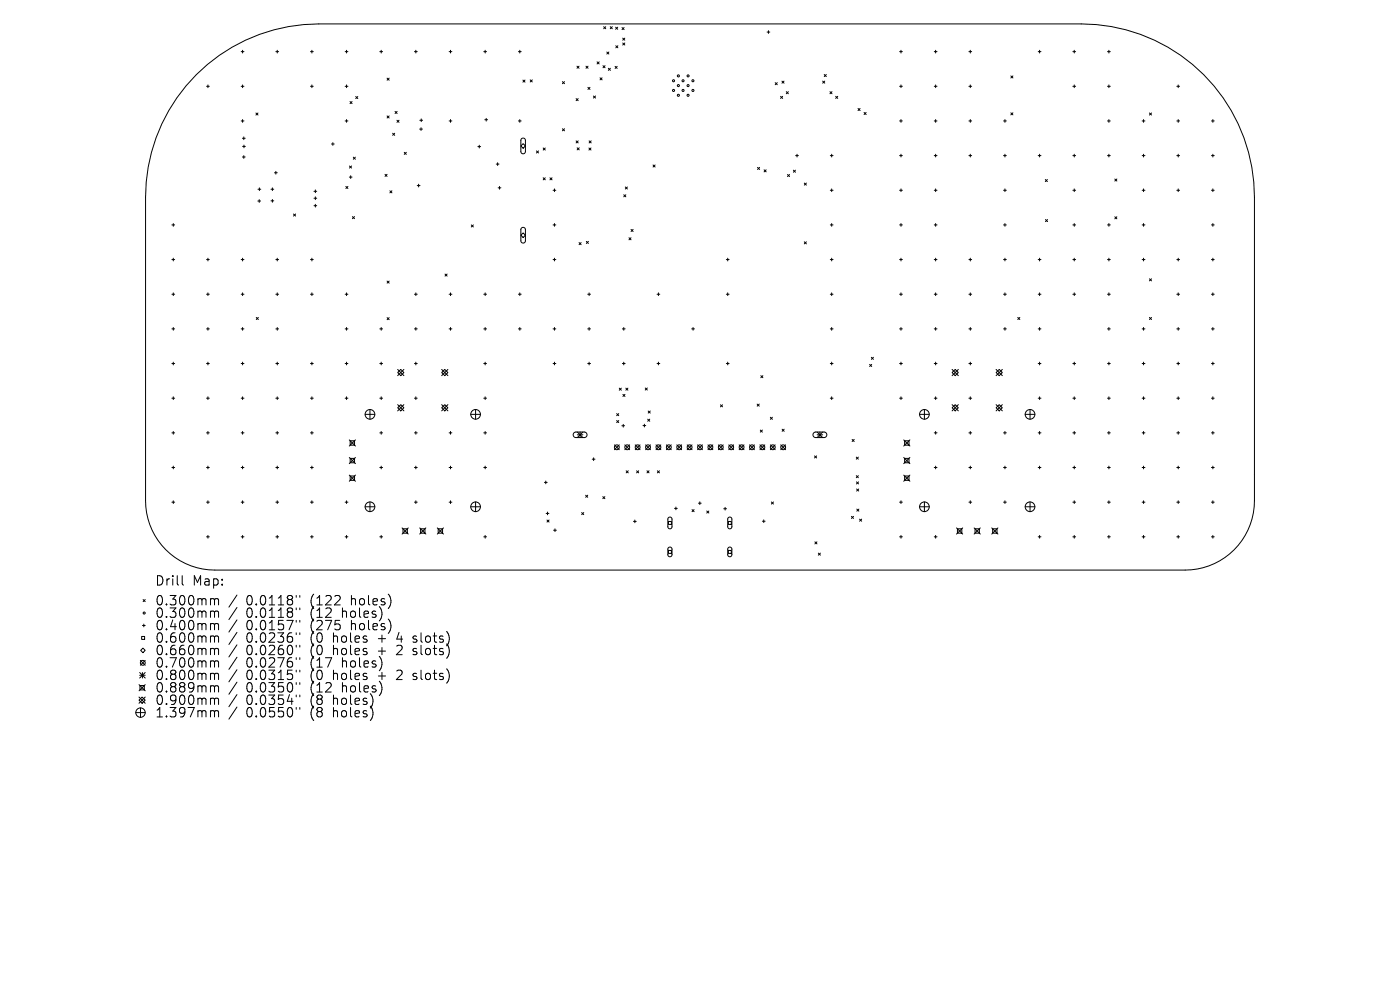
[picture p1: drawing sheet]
<svg xmlns="http://www.w3.org/2000/svg" width="297mm" height="210mm" viewBox="0 0 297 210" stroke-linecap="round" stroke-linejoin="round" font-family="sans-serif">
<defs><g id="words">
<g font-size="2.8">
<text x="32.8" y="124.5">Drill</text>
<text x="40.8" y="124.5">Map:</text>
<text x="32.8" y="128.7">0.300mm</text>
<text x="32.8" y="131.3">0.300mm</text>
<text x="52.3" y="128.7">0.0118&quot;</text>
<text x="52.3" y="131.3">0.0118&quot;</text>
<text x="66" y="128.7">(122</text>
<text x="66" y="131.3">(12</text>
<text x="72.8" y="131.3">holes)</text>
<text x="74.7" y="128.7">holes)</text>
<text x="32.8" y="134">0.400mm</text>
<text x="32.8" y="136.6">0.600mm</text>
<text x="52.3" y="134">0.0157&quot;</text>
<text x="52.3" y="136.6">0.0236&quot;</text>
<text x="66" y="134">(275</text>
<text x="66" y="136.6">(0</text>
<text x="70.9" y="136.6">holes</text>
<text x="74.7" y="134">holes)</text>
<text x="80.7" y="136.6">+</text>
<text x="84.9" y="136.6">4</text>
<text x="88.5" y="136.6">slots)</text>
<text x="32.8" y="139.3">0.660mm</text>
<text x="32.8" y="141.9">0.700mm</text>
<text x="52.3" y="139.3">0.0260&quot;</text>
<text x="52.3" y="141.9">0.0276&quot;</text>
<text x="66" y="139.3">(0</text>
<text x="66" y="141.9">(17</text>
<text x="70.9" y="139.3">holes</text>
<text x="72.8" y="141.9">holes)</text>
<text x="80.7" y="139.3">+</text>
<text x="84.9" y="139.3">2</text>
<text x="88.5" y="139.3">slots)</text>
<text x="32.8" y="144.5">0.800mm</text>
<text x="32.8" y="147.2">0.889mm</text>
<text x="32.8" y="149.8">0.900mm</text>
<text x="52.3" y="144.5">0.0315&quot;</text>
<text x="52.3" y="147.2">0.0350&quot;</text>
<text x="52.3" y="149.8">0.0354&quot;</text>
<text x="66" y="144.5">(0</text>
<text x="66" y="147.2">(12</text>
<text x="66" y="149.8">(8</text>
<text x="70.9" y="144.5">holes</text>
<text x="70.9" y="149.8">holes)</text>
<text x="72.8" y="147.2">holes)</text>
<text x="80.7" y="144.5">+</text>
<text x="84.9" y="144.5">2</text>
<text x="88.5" y="144.5">slots)</text>
<text x="32.8" y="152.5">1.397mm</text>
<text x="52.3" y="152.5">0.0550&quot;</text>
<text x="66" y="152.5">(8</text>
<text x="70.9" y="152.5">holes)</text>
</g>
</g></defs>
<g fill="none" stroke="#000" stroke-width=".21">
<path d="M41.6 15.8a36.8 36.8 0 0 1 26-10.7h161.8a36.8 36.8 0 0 1 36.7 36.7v64.4a14.7 14.7 0 0 1-14.7 14.7h-205.8a14.7 14.7 0 0 1-14.7-14.7v-64.4a36.8 36.8 0 0 1 10.7-26zM43.8 18.3h.6M44.1 18v.6M51.2 18.3h.6M51.2 11h.6M51.5 10.7v.5M51.5 18v.6M58.5 11h.6M58.8 10.7v.5M65.9 18.3h.6M65.9 11h.6M66.2 10.7v.5"/>
<path d="M66.2 18v.6M73.2 18.3h.6M73.2 11h.6M73.5 10.7v.5M73.5 18v.6M80.6 11h.6M80.9 10.7v.5M82.1 16.6l.5 .4M82.6 16.6l-.5 .4M87.9 11h.6M88.2 10.7v.5M95.3 11h.6"/>
<path d="M95.6 10.7v.5M102.6 11h.6M102.9 10.7v.5M110 11h.6M110.3 10.7v.5M110.9 17l.5 .4M111.4 17l-.5 .4M112.5 16.9l.4 .5M112.9 16.9l-.4 .5M119.3 17.3l.5 .5M119.8 17.3l-.5 .5M122.4 14l.4 .5"/>
<path d="M122.8 14l-.4 .5M124.3 14l.5 .5M124.7 18.5l.5 .5M124.8 14l-.5 .5M125.2 18.5l-.5 .5M126.7 13.1l.4 .5M127.1 13.1l-.4 .5M127.3 16.5l.4 .4M127.7 16.5l-.4 .4M127.9 13.9l.5 .5M128.1 5.7l.4 .4M128.4 13.9l-.5 .5"/>
<path d="M128.5 5.7l-.4 .4M128.7 11l.5 .5M129.1 14.5l.4 .4M129.2 11l-.5 .5M129.5 5.7l.4 .4M129.5 14.5l-.4 .4M129.9 5.7l-.4 .4M130.5 14.1l.4 .4M130.6 5.8l.4 .4M130.6 9.7l.5 .4M130.9 14.1l-.4 .4M131 5.8l-.4 .4"/>
<path d="M131.1 9.7l-.5 .4M132 5.8l.4 .5M132.1 8.1l.4 .4M132.1 9.1l.4 .5M132.4 5.8l-.4 .5M132.5 8.1l-.4 .4M132.5 9.1l-.4 .5M162.7 6.8h.6M163 6.5v.6M164.5 17.5l.4 .5M164.9 17.5l-.4 .5M165.9 17.2l.4 .4"/>
<path d="M166.3 17.2l-.4 .4M166.8 19.4l.4 .5M167.2 19.4l-.4 .5M174.5 17.2l.5 .4M174.9 15.8l.4 .4M175 17.2l-.5 .4M175.3 15.8l-.4 .4M176.1 19.4l.4 .5M176.5 19.4l-.4 .5M190.8 18.3h.6M190.8 11h.6M191.1 10.7v.5"/>
<path d="M191.1 18v.6M198.2 18.3h.6M198.2 11h.6M198.5 10.7v.5M198.5 18v.6M205.5 18.3h.6M205.5 11h.6M205.8 10.7v.5M205.8 18v.6M214.4 16.1l.5 .4M214.9 16.1l-.5 .4M220.3 11h.5"/>
<path d="M220.5 10.7v.5M227.6 18.3h.6M227.6 11h.6M227.9 10.7v.5M227.9 18v.6M235 18.3h.5M235 11h.5M235.2 10.7v.5M235.2 18v.6M249.7 18.3h.5M249.9 18v.6M51.2 25.7h.6"/>
<path d="M51.4 29.3h.6M51.4 33.3h.6M51.5 25.4v.6M51.5 31.1h.6M51.7 29v.6M51.7 33v.6M51.8 30.8v.6M54.3 24l.4 .4M54.7 24l-.4 .4M55 39.8v.6M57.8 39.8v.6M58.2 36.6h.6"/>
<path d="M58.5 36.4v.5M70.3 30.5h.6M70.6 30.3v.5M73.2 25.7h.6M73.4 39.6l.4 .4M73.5 25.4v.6M73.8 39.6l-.4 .4M74.1 37.6h.6M74.1 35.2l.5 .5M74.3 21.5l.4 .5M74.4 37.3v.6M74.6 35.2l-.5 .5"/>
<path d="M74.7 21.5l-.4 .5M75 33.3l.4 .5M75.4 33.3l-.4 .5M75.5 20.5l.4 .4M75.9 20.5l-.4 .4M81.7 37l.4 .4M82.1 37l-.4 .4M82.1 24.6l.5 .4M82.6 24.6l-.5 .4M83.3 28.3l.4 .4M83.7 28.3l-.4 .4M83.8 23.6l.5 .5"/>
<path d="M84.2 25.5l.5 .5M84.3 23.6l-.5 .5M84.7 25.5l-.5 .5M85.8 32.3l.4 .5M86.2 32.3l-.4 .5M88.5 39.4h.6M88.8 39.1v.6M89 27.4h.6M89.1 25.5h.6M89.3 27.1v.6M89.4 25.2v.6M95.3 25.7h.6"/>
<path d="M95.6 25.4v.6M101.4 31.1h.6M101.7 30.8v.6M102.8 25.4h.6M103.1 25.1v.6M105.3 34.8h.6M105.6 34.5v.6M105.7 39.8h.6M106 39.6v.5M110 25.7h.6M110.3 25.4v.6M110.5 31l.5-.5 .5 .5-.5 .4z"/>
<path d="M110.6 29.4l.5-.1 .4 .4v2.5l-.5 .4-.3-.1-.2-.3v-2.5zM113.8 32l.4 .5M114.2 32l-.4 .5M115.2 31.4l.5 .4M115.2 37.7l.5 .5M115.7 31.4l-.5 .4M115.7 37.7l-.5 .5M116.7 37.7l.4 .5M117.1 37.7l-.4 .5M119.3 27.3l.5 .5M119.8 27.3l-.5 .5M122.2 20.9l.5 .5"/>
<path d="M122.2 29.9l.5 .4M122.4 31.4l.5 .4M122.7 20.9l-.5 .5M122.7 29.9l-.5 .4M122.9 31.4l-.5 .4M124.9 31.4l.5 .4M125 29.9l.4 .4M125.4 31.4l-.5 .4M125.4 29.9l-.4 .4M125.9 20.4l.4 .4M126.3 20.4l-.4 .4M132.7 39.7l.4 .4"/>
<path d="M133.1 39.7l-.4 .4M138.5 35l.5 .4M139 35l-.5 .4M160.7 35.5l.4 .4M161.1 35.5l-.4 .4M162.1 36l.4 .5M162.5 36l-.4 .5M165.6 20.4l.4 .5M166 20.4l-.4 .5M167.1 37l.4 .5M167.5 37l-.4 .5M168.3 36.1l.5 .4"/>
<path d="M168.8 36.1l-.5 .4M168.8 33h.6M169.1 32.7v.6M170.6 38.8l.5 .5M171.1 38.8l-.5 .5M176.1 33h.6M176.4 32.7v.6M177.3 20.4l.4 .5M177.7 20.4l-.4 .5M182 23l.5 .5M182.5 23l-.5 .5M183.3 23.9l.5 .4"/>
<path d="M183.8 23.9l-.5 .4M190.8 25.7h.6M190.8 33h.6M191.1 25.4v.6M191.1 32.7v.6M198.2 25.7h.6M198.2 33h.6M198.5 25.4v.6M198.5 32.7v.6M205.5 25.7h.6M205.5 33h.6M205.8 25.4v.6"/>
<path d="M205.8 32.7v.6M212.9 25.7h.6M212.9 33h.6M213.2 25.4v.6M213.2 32.7v.6M214.4 23.9l.5 .5M214.9 23.9l-.5 .5M220.3 33h.5M220.5 32.7v.6M221.8 38.1l.4 .4M222.2 38.1l-.4 .4M227.6 33h.6"/>
<path d="M227.9 32.7v.6M235 25.7h.5M235 33h.5M235.2 25.4v.6M235.2 32.7v.6M236.5 38l.4 .4M236.9 38l-.4 .4M242.3 25.7h.6M242.3 33h.6M242.6 25.4v.6M242.6 32.7v.6M243.8 24l.5 .4"/>
<path d="M244.3 24l-.5 .4M249.7 25.7h.5M249.7 33h.5M249.9 25.4v.6M249.9 32.7v.6M257 25.7h.6M257 33h.6M257.3 25.4v.6M257.3 32.7v.6M36.5 47.7h.6M36.5 55.1h.6M36.8 47.4v.6"/>
<path d="M36.8 54.8v.6M43.8 55.1h.6M44.1 54.8v.6M51.2 55.1h.6M51.5 54.8v.6M54.7 42.6h.6M54.7 40.1h.6M55 42.3v.6M57.5 40.1h.6M57.5 42.6h.6M57.8 42.3v.6M58.5 55.1h.6"/>
<path d="M58.8 54.8v.6M62.3 45.4l.4 .4M62.7 45.4l-.4 .4M65.9 55.1h.6M66.2 54.8v.6M66.6 40.6h.6M66.6 42.1h.6M66.6 43.6h.6M66.9 40.3v.6M66.9 41.8v.5M66.9 43.3v.6M74.8 45.9l.4 .5"/>
<path d="M75.2 45.9l-.4 .5M82.1 59.6l.5 .5M82.6 59.6l-.5 .5M82.7 40.5l.4 .4M83.1 40.5l-.4 .4M94.4 58.1l.5 .5M94.9 58.1l-.5 .5M100 47.7l.4 .5M100.4 47.7l-.4 .5M110.5 49.9l.5-.5 .5 .5-.5 .5zM110.6 48.4l.5-.1 .4 .4v2.5l-.5 .4-.3-.2-.2-.3v-2.4zM117.3 47.7h.6"/>
<path d="M117.3 55.1h.6M117.3 40.4h.6M117.6 40.1v.6M117.6 47.4v.6M117.6 54.8v.6M122.8 51.5l.5 .4M123.3 51.5l-.5 .4M124.4 51.2l.4 .4M124.8 51.2l-.4 .4M132.3 41.3l.5 .5M132.8 41.3l-.5 .5M133.4 50.4l.5 .5"/>
<path d="M133.9 50.4l-.5 .5M133.9 48.7l.4 .4M134.3 48.7l-.4 .4M154.1 55.1h.6M154.4 54.8v.6M170.6 51.3l.5 .4M171.1 51.3l-.5 .4M176.1 47.7h.6M176.1 55.1h.6M176.1 40.4h.6M176.4 40.1v.6M176.4 47.4v.6"/>
<path d="M176.4 54.8v.6M190.8 47.7h.6M190.8 55.1h.6M190.8 40.4h.6M191.1 40.1v.6M191.1 47.4v.6M191.1 54.8v.6M198.2 47.7h.6M198.2 55.1h.6M198.2 40.4h.6M198.5 40.1v.6M198.5 47.4v.6"/>
<path d="M198.5 54.8v.6M205.5 55.1h.6M205.8 54.8v.6M212.9 47.7h.6M212.9 55.1h.6M212.9 40.4h.6M213.2 40.1v.6M213.2 47.4v.6M213.2 54.8v.6M220.3 55.1h.5M220.5 54.8v.6M221.8 46.6l.4 .4"/>
<path d="M222.2 46.6l-.4 .4M227.6 47.7h.6M227.6 55.1h.6M227.6 40.4h.6M227.9 40.1v.6M227.9 47.4v.6M227.9 54.8v.6M235 47.7h.5M235 55.1h.5M235.2 47.4v.6M235.2 54.8v.6M236.5 46l.4 .4"/>
<path d="M236.9 46l-.4 .4M242.3 47.7h.6M242.3 55.1h.6M242.3 40.4h.6M242.6 40.1v.6M242.6 47.4v.6M242.6 54.8v.6M243.8 59.1l.5 .5M244.3 59.1l-.5 .5M249.7 55.1h.5M249.7 40.4h.5M249.9 40.1v.6"/>
<path d="M249.9 54.8v.6M257 47.7h.6M257 55.1h.6M257 40.4h.6M257.3 40.1v.6M257.3 47.4v.6M257.3 54.8v.6M36.5 62.4h.6M36.5 69.8h.6M36.5 77.1h.6M36.8 62.1v.6M36.8 69.5v.6"/>
<path d="M36.8 76.8v.6M43.8 62.4h.6M43.8 69.8h.6M43.8 77.1h.6M44.1 62.1v.6M44.1 69.5v.6M44.1 76.8v.6M51.2 62.4h.6M51.2 69.8h.6M51.2 77.1h.6M51.5 62.1v.6M51.5 69.5v.6"/>
<path d="M51.5 76.8v.6M54.4 67.3l.4 .5M54.8 67.3l-.4 .5M58.5 62.4h.6M58.5 69.8h.6M58.5 77.1h.6M58.8 62.1v.6M58.8 69.5v.6M58.8 76.8v.6M65.9 62.4h.6M65.9 77.1h.6M66.2 62.1v.6"/>
<path d="M66.2 76.8v.6M73.2 62.4h.6M73.2 69.8h.6M73.2 77.1h.6M73.5 62.1v.6M73.5 69.5v.6M73.5 76.8v.6M80.6 69.8h.6M80.6 77.1h.6M80.9 69.5v.6M80.9 76.8v.6M82.1 67.4l.5 .4"/>
<path d="M82.6 67.4l-.5 .4M84.4 79l.6-.6 .7 .6-.7 .7zM84.4 78.4l1.3 1.3M85.7 78.4l-1.3 1.3M87.9 62.4h.6M87.9 69.8h.6M87.9 77.1h.6M88.2 62.1v.6M88.2 69.5v.6M88.2 76.8v.6M93.7 79l.7-.6 .6 .6-.6 .7zM93.7 78.4l1.3 1.3"/>
<path d="M95 78.4l-1.3 1.3M95.3 62.4h.6M95.3 69.8h.6M95.6 62.1v.6M95.6 69.5v.6M102.6 62.4h.6M102.6 69.8h.6M102.6 77.1h.6M102.9 62.1v.6M102.9 69.5v.6M102.9 76.8v.6M110 62.4h.6"/>
<path d="M110 69.8h.6M110.3 62.1v.6M110.3 69.5v.6M117.3 69.8h.6M117.3 77.1h.6M117.6 69.5v.6M117.6 76.8v.6M124.7 62.4h.6M124.7 69.8h.6M124.7 77.1h.6M125 62.1v.6M125 69.5v.6"/>
<path d="M125 76.8v.6M132 69.8h.6M132 77.1h.6M132.3 69.5v.6M132.3 76.8v.6M139.4 62.4h.6M139.4 77.1h.6M139.7 62.1v.6M139.7 76.8v.6M146.7 69.8h.6M147 69.5v.6M154.1 62.4h.6"/>
<path d="M154.1 77.1h.6M154.4 62.1v.6M154.4 76.8v.6M161.4 79.7l.4 .4M161.8 79.7l-.4 .4M176.1 62.4h.6M176.1 69.8h.6M176.1 77.1h.6M176.4 62.1v.6M176.4 69.5v.6M176.4 76.8v.6M184.5 77.3l.4 .4"/>
<path d="M184.9 75.8l.4 .4M184.9 77.3l-.4 .4M185.3 75.8l-.4 .4M190.8 62.4h.6M190.8 69.8h.6M190.8 77.1h.6M191.1 62.1v.6M191.1 69.5v.6M191.1 76.8v.6M198.2 62.4h.6M198.2 69.8h.6M198.2 77.1h.6"/>
<path d="M198.5 62.1v.6M198.5 69.5v.6M198.5 76.8v.6M202 79l.6-.6 .7 .6-.7 .7zM202 78.4l1.3 1.3M203.3 78.4l-1.3 1.3M205.5 62.4h.6M205.5 69.8h.6M205.5 77.1h.6M205.8 62.1v.6M205.8 69.5v.6M205.8 76.8v.6"/>
<path d="M211.3 79l.7-.6 .6 .6-.6 .7zM211.3 78.4l1.3 1.3M212.6 78.4l-1.3 1.3M212.9 62.4h.6M212.9 69.8h.6M213.2 62.1v.6M213.2 69.5v.6M215.9 67.3l.5 .5M216.4 67.3l-.5 .5M220.3 62.4h.5M220.3 69.8h.5M220.3 77.1h.5"/>
<path d="M220.5 62.1v.6M220.5 69.5v.6M220.5 76.8v.6M227.6 62.4h.6M227.6 77.1h.6M227.9 62.1v.6M227.9 76.8v.6M235 62.4h.5M235 69.8h.5M235 77.1h.5M235.2 62.1v.6M235.2 69.5v.6"/>
<path d="M235.2 76.8v.6M242.3 69.8h.6M242.3 77.1h.6M242.6 69.5v.6M242.6 76.8v.6M243.8 67.3l.5 .5M244.3 67.3l-.5 .5M249.7 62.4h.5M249.7 69.8h.5M249.7 77.1h.5M249.9 62.1v.6M249.9 69.5v.6"/>
<path d="M249.9 76.8v.6M257 62.4h.6M257 69.8h.6M257 77.1h.6M257.3 62.1v.6M257.3 69.5v.6M257.3 76.8v.6M36.5 84.5h.6M36.5 91.8h.6M36.5 99.2h.6M36.8 84.2v.6M36.8 91.5v.6"/>
<path d="M36.8 98.9v.6M43.8 84.5h.6M43.8 91.8h.6M43.8 99.2h.6M44.1 84.2v.6M44.1 91.5v.6M44.1 98.9v.6M51.2 84.5h.6M51.2 91.8h.6M51.2 99.2h.6M51.5 84.2v.6M51.5 91.5v.6"/>
<path d="M51.5 98.9v.6M58.5 84.5h.6M58.5 91.8h.6M58.5 99.2h.6M58.8 84.2v.6M58.8 91.5v.6M58.8 98.9v.6M65.9 84.5h.6M65.9 91.8h.6M65.9 99.2h.6M66.2 84.2v.6M66.2 91.5v.6"/>
<path d="M66.2 98.9v.6M73.2 84.5h.6M73.5 84.2v.6M74.1 93.3l1.3 1.3M74.1 97l1.3 1.4M74.3 93.5h.9v.9h-.9zM74.3 97.2h.9v1h-.9zM75.4 93.3l-1.3 1.3M75.4 97l-1.3 1.4M77.5 87.9h2M78.5 86.9v2M80.6 84.5h.6"/>
<path d="M80.6 91.8h.6M80.6 99.2h.6M80.9 84.2v.6M80.9 91.5v.6M80.9 98.9v.6M84.4 86.5l.6-.7 .7 .7-.7 .7zM84.4 85.8l1.3 1.4M85.7 85.8l-1.3 1.4M87.9 84.5h.6M87.9 91.8h.6M87.9 99.2h.6M88.2 84.2v.6"/>
<path d="M88.2 91.5v.6M88.2 98.9v.6M93.7 86.5l.7-.7 .6 .7-.6 .7zM93.7 85.8l1.3 1.4M95 85.8l-1.3 1.4M95.3 91.8h.6M95.3 99.2h.6M95.6 91.5v.6M95.6 98.9v.6M99.9 87.9h2M100.9 86.9v2M102.6 84.5h.6"/>
<path d="M102.6 91.8h.6M102.6 99.2h.6M102.9 84.2v.6M102.9 91.5v.6M102.9 98.9v.6M121.8 91.8l.3-.2 1.9 .1 .4 .2 .1 .4-.1 .4-.4 .1h-1.9l-.5-.4zM122.5 91.6l1.2 1.2M122.5 92.2h1.2M123.1 91.6v1.2M123.7 91.6l-1.2 1.2M125.6 97.4h.6M125.9 97.1v.6"/>
<path d="M130.3 94.4l1.1 1M130.8 87.7l.5 .5M130.8 89.2l.5 .5M131.3 87.7l-.5 .5M131.3 89.2l-.5 .5M131.4 82.3l.4 .5M131.4 94.4l-1.1 1M131.8 82.3l-.4 .5M131.9 90.3h.6M132.1 83.7l.5 .4M132.2 90v.6M132.5 94.4l1.1 1"/>
<path d="M132.6 83.7l-.5 .4M132.8 82.3l.4 .5M132.8 99.9l.5 .4M133.2 82.3l-.4 .5M133.3 99.9l-.5 .4M133.6 94.4l-1.1 1M134.8 94.4l1 1M135 99.9l.5 .4M135.5 99.9l-.5 .4M135.8 94.4l-1 1M136.4 90.3h.6M136.7 90v.6"/>
<path d="M136.9 82.3l.4 .4M137 94.4l1 1M137.3 99.9l.4 .4M137.3 82.3l-.4 .4M137.4 88.9l.4 .5M137.5 87.2l.5 .4M137.7 99.9l-.4 .4M137.8 88.9l-.4 .5M138 87.2l-.5 .4M138 94.4l-1 1M139.2 94.4l1 1M139.5 99.9l.4 .4"/>
<path d="M139.9 99.9l-.4 .4M140.2 94.4l-1 1M141.4 94.4l1 1M142.4 94.4l-1 1M143.6 94.4l1 1M144.6 94.4l-1 1M145.8 94.4l1 1M146.8 94.4l-1 1M148 94.4l1 1M149 94.4l-1 1M150.2 94.4l1 1M151.2 94.4l-1 1"/>
<path d="M152.4 94.4l1 1M152.8 85.9l.5 .4M153.3 85.9l-.5 .4M153.4 94.4l-1 1M154.6 94.4l1 1M155.6 94.4l-1 1M156.8 94.4l1 1M157.8 94.4l-1 1M159 94.4l1 1M160 94.4l-1 1M160.6 85.7l.5 .5M161.1 85.7l-.5 .5"/>
<path d="M161.2 94.4l1 1M161.3 91.2l.4 .5M161.7 91.2l-.4 .5M162.2 94.4l-1 1M163.4 88.5l.5 .5M163.4 94.4l1.1 1M163.9 88.5l-.5 .5M164.5 94.4l-1.1 1M165.6 94.4l1.1 1M165.9 91l.5 .5M166.4 91l-.5 .5M166.7 94.4l-1.1 1"/>
<path d="M172.6 91.8l.4-.2 1.9 .1 .4 .2 .1 .4-.2 .4-.3 .1h-1.9l-.5-.4zM172.8 96.7l.4 .4M173.2 96.7l-.4 .4M173.3 92.2h1.2M173.3 91.6l1.2 1.2M173.9 91.6v1.2M174.5 91.6l-1.2 1.2M176.1 84.5h.6M176.4 84.2v.6M180.8 93.2l.4 .5M181.2 93.2l-.4 .5M181.7 97l.4 .4"/>
<path d="M182.1 97l-.4 .4M190.8 84.5h.6M191.1 84.2v.6M191.7 93.3l1.3 1.3M191.7 97l1.3 1.4M191.9 93.5h.9v.9h-.9zM191.9 97.2h.9v1h-.9zM193 93.3l-1.3 1.3M193 97l-1.3 1.4M195.1 87.9h2M196.1 86.9v2M198.2 84.5h.6"/>
<path d="M198.2 91.8h.6M198.2 99.2h.6M198.5 84.2v.6M198.5 91.5v.6M198.5 98.9v.6M202 85.8l1.3 1.4M202.6 85.8l.7 .7-.7 .7-.6-.7zM203.3 85.8l-1.3 1.4M205.5 84.5h.6M205.5 91.8h.6M205.5 99.2h.6M205.8 84.2v.6"/>
<path d="M205.8 91.5v.6M205.8 98.9v.6M211.3 86.5l.7-.7 .6 .7-.6 .7zM211.3 85.8l1.3 1.4M212.6 85.8l-1.3 1.4M212.9 91.8h.6M212.9 99.2h.6M213.2 91.5v.6M213.2 98.9v.6M217.5 87.9h2M218.5 86.9v2M220.3 84.5h.5"/>
<path d="M220.3 91.8h.5M220.3 99.2h.5M220.5 84.2v.6M220.5 91.5v.6M220.5 98.9v.6M227.6 84.5h.6M227.6 91.8h.6M227.6 99.2h.6M227.9 84.2v.6M227.9 91.5v.6M227.9 98.9v.6M235 84.5h.5"/>
<path d="M235 91.8h.5M235 99.2h.5M235.2 84.2v.6M235.2 91.5v.6M235.2 98.9v.6M242.3 84.5h.6M242.3 91.8h.6M242.3 99.2h.6M242.6 84.2v.6M242.6 91.5v.6M242.6 98.9v.6M249.7 84.5h.5"/>
<path d="M249.7 91.8h.5M249.7 99.2h.5M249.9 84.2v.6M249.9 91.5v.6M249.9 98.9v.6M257 84.5h.6M257 91.8h.6M257 99.2h.6M257.3 84.2v.6M257.3 91.5v.6M257.3 98.9v.6M36.5 106.5h.6"/>
<path d="M36.8 106.2v.6M43.8 106.5h.6M43.8 113.9h.6M44.1 106.2v.6M44.1 113.6v.6M51.2 106.5h.6M51.2 113.9h.6M51.5 106.2v.6M51.5 113.6v.6M58.5 106.5h.6M58.5 113.9h.6M58.8 106.2v.6"/>
<path d="M58.8 113.6v.6M65.9 106.5h.6M65.9 113.9h.6M66.2 106.2v.6M66.2 113.6v.6M73.2 106.5h.6M73.2 113.9h.6M73.5 106.2v.6M73.5 113.6v.6M74.1 100.8l1.3 1.3M74.3 101h.9v.9h-.9zM75.4 100.8l-1.3 1.3"/>
<path d="M77.5 107.5h2M78.5 106.5v2M80.6 113.9h.6M80.9 113.6v.6M85.3 112l1.3 1.3M85.5 112.2h.9v.9h-.9zM86.6 112l-1.3 1.3M87.9 106.5h.6M88.2 106.2v.6M89 112l1.3 1.3M89.2 112.2h1v.9h-1zM90.3 112l-1.3 1.3"/>
<path d="M92.8 112l1.3 1.3M93 112.2h.9v.9h-.9zM94.1 112l-1.3 1.3M95.3 106.5h.6M95.6 106.2v.6M99.9 107.5h2M100.9 106.5v2M102.6 113.9h.6M102.9 113.6v.6M115.5 102.3h.6M115.8 102v.6M115.9 108.9h.5"/>
<path d="M116 110.3l.5 .4M116.2 108.6v.6M116.5 110.3l-.5 .4M117.4 112.5h.6M117.7 112.2v.6M123.4 108.7l.4 .5M123.8 108.7l-.4 .5M124.2 105.1l.5 .4M124.7 105.1l-.5 .4M127.9 105.3l.4 .5M128.3 105.3l-.4 .5M134.4 110.6h.6"/>
<path d="M134.7 110.3v.6M141.8 110.6h.6v.6h-.6zM141.8 109.8l.5-.1 .3 .3v1.8l-.4 .4-.3-.1-.2-.3v-1.7zM141.8 116.8h.6v.6h-.6zM141.8 116.2l.4-.1 .4 .3v1.3l-.4 .4-.3-.1-.2-.3zM143.1 107.8h.6M143.4 107.6v.5M146.8 108.1l.5 .4M147.3 108.1l-.5 .4M148.2 106.7h.6M148.5 106.4v.6M149.9 108.4l.5 .4"/>
<path d="M150.4 108.4l-.5 .4M153.5 107.9h.6M153.8 107.6v.6M154.5 110.6h.6v.6h-.6zM154.5 109.8l.5-.1 .3 .3v1.8l-.4 .4-.3-.1-.2-.3v-1.7zM154.5 116.8h.6v.6h-.6zM154.5 116.2l.4-.1 .4 .3v1.3l-.4 .4-.3-.1-.2-.3zM161.7 110.6h.6M162 110.3v.6M163.6 106.5l.5 .4M164.1 106.5l-.5 .4M172.9 114.9l.4 .5"/>
<path d="M173.3 114.9l-.4 .5M173.6 117.3l.4 .5M174 117.3l-.4 .5M180.6 109.5l.5 .5M181.1 109.5l-.5 .5M181.7 100.9l.4 .4M181.7 102.2l.4 .5M181.7 103.7l.5 .5M181.8 108l.4 .4M182.1 100.9l-.4 .4M182.1 102.2l-.4 .5M182.2 103.7l-.5 .5"/>
<path d="M182.2 108l-.4 .4M182.4 110.1l.4 .5M182.8 110.1l-.4 .5M190.8 106.5h.6M190.8 113.9h.6M191.1 106.2v.6M191.1 113.6v.6M191.7 100.8l1.3 1.3M191.9 101h.9v.9h-.9zM193 100.8l-1.3 1.3M195.1 107.5h2M196.1 106.5v2"/>
<path d="M198.2 113.9h.6M198.5 113.6v.6M202.9 112l1.3 1.3M203.1 112.2h.9v.9h-.9zM204.2 112l-1.3 1.3M205.5 106.5h.6M205.8 106.2v.6M206.7 112l1.3 1.3M206.8 112.2h1v.9h-1zM208 112l-1.3 1.3M210.4 112l1.3 1.3M210.6 112.2h.9v.9h-.9z"/>
<path d="M211.7 112l-1.3 1.3M212.9 106.5h.6M213.2 106.2v.6M217.5 107.5h2M218.5 106.5v2M220.3 113.9h.5M220.5 113.6v.6M227.6 106.5h.6M227.6 113.9h.6M227.9 106.2v.6M227.9 113.6v.6M235 106.5h.5"/>
<path d="M235 113.9h.5M235.2 106.2v.6M235.2 113.6v.6M242.3 106.5h.6M242.3 113.9h.6M242.6 106.2v.6M242.6 113.6v.6M249.7 106.5h.5M249.7 113.9h.5M249.9 106.2v.6M249.9 113.6v.6M257 106.5h.6"/>
<path d="M257 113.9h.6M257.3 106.2v.6M257.3 113.6v.6M30.1 135h.6v.6h-.6zM30.2 132.7h.6M30.3 137.5l.5 .5-.5 .4-.5-.4zM30.4 127.2l.4 .4M30.5 132.4v.6M30.8 127.2l-.4 .4M38.7 122.1v1.7l.2 .3M44.9 127l.5 .1 .1 .2M44.9 129.6h.3l.3 .3"/>
<path d="M44.9 132.3h.3l.3 .3M44.9 134.9h.3l.3 .3M44.9 137.5l.5 .1 .1 .2M45.5 127.3l.3-.3 .5 .1 .1 1.2M45.5 127.3v1M45.5 129.9v1.1M45.5 132.6v1M45.5 135.2v1M45.5 137.8v1.1M45.5 129.9l.3-.3 .5 .1 .1 1.3M45.5 132.6l.3-.3 .5 .1 .1 1.2M45.5 135.2l.3-.3 .5 .1 .1 1.2"/>
<path d="M45.5 137.8l.3-.3 .5 .1 .1 1.3M50.3 126.2l-1.7 2.6M50.3 128.9l-1.7 2.5M50.3 131.5l-1.7 2.6M50.3 134.1l-1.7 2.6M50.3 136.8l-1.7 2.6M50.3 139.4l-1.7 2.6M62.8 126.3v.4M62.8 129v.3M62.8 131.6v.4M62.8 134.2v.4M62.8 136.9v.4"/>
<path d="M62.8 139.5v.4M63.6 126.3v.4M63.6 129v.3M63.6 131.6v.4M63.6 134.2v.4M63.6 136.9v.4M63.6 139.5v.4M87.6 136.1l.2 .1M87.6 138.8l.2 .1M87.7 135v.5M87.7 137.6v.5M28.8 151.2h2"/>
<path d="M29.5 148.5l.6-.6 .7 .6-.7 .7zM29.5 147.9l1.3 1.3M29.5 145.2l1.3 1.3M29.6 142.7l1.2 1.1M29.6 143.2h1.2M29.7 145.4h.9v.9h-.9zM29.8 140.1l1 1M29.8 150.2v2M30.2 142.7v1.1M30.8 145.2l-1.3 1.3M30.8 142.7l-1.2 1.1M30.8 140.1l-1 1"/>
<path d="M30.8 147.9l-1.3 1.3M44.9 140.2l.5 .1 .1 .2M44.9 142.8h.3l.3 .3M44.9 145.5l.5 .1 .1 .2M44.9 148.1h.3l.3 .3M44.9 150.7l.5 .1 .1 .2M45.5 140.5v1M45.5 143.1v1.1M45.5 145.8v1M45.5 148.4v1M45.5 151v1.1M45.5 140.5l.3-.3 .5 .1 .1 1.2"/>
<path d="M45.5 143.1l.3-.3 .5 .1 .1 1.3M45.5 145.8l.3-.3 .5 .1 .1 1.2M45.5 148.4l.3-.3 .5 .1 .1 1.2M45.5 151l.3-.3 .5 .1 .1 1.3M50.3 142.1l-1.7 2.5M50.3 144.7l-1.7 2.6M50.3 147.3l-1.7 2.6M50.3 150l-1.7 2.6M62.8 142.2v.3M62.8 144.8v.4M62.8 147.4v.4M62.8 150.1v.4"/>
<path d="M63.6 142.2v.3M63.6 144.8v.4M63.6 147.4v.4M63.6 150.1v.4M87.6 144.1l.2 .1M87.7 142.9v.5"/>
<circle cx="142.9" cy="17.1" r=".22"/>
<circle cx="142.9" cy="19.2" r=".22"/>
<circle cx="143.9" cy="16.1" r=".22"/>
<circle cx="143.9" cy="18.2" r=".22"/>
<circle cx="144.9" cy="17.1" r=".22"/>
<circle cx="144.9" cy="19.2" r=".22"/>
<circle cx="146" cy="16.1" r=".22"/>
<circle cx="146" cy="18.2" r=".22"/>
<circle cx="147" cy="17.1" r=".22"/>
<circle cx="147" cy="19.2" r=".22"/>
<circle cx="143.9" cy="20.2" r=".22"/>
<circle cx="146" cy="20.2" r=".22"/>
<circle cx="78.5" cy="87.9" r="1.03"/>
<circle cx="100.9" cy="87.9" r="1.03"/>
<circle cx="130.9" cy="94.9" r=".51"/>
<circle cx="133.1" cy="94.9" r=".51"/>
<circle cx="135.3" cy="94.9" r=".51"/>
<circle cx="137.5" cy="94.9" r=".51"/>
<circle cx="139.7" cy="94.9" r=".51"/>
<circle cx="141.9" cy="94.9" r=".51"/>
<circle cx="144.1" cy="94.9" r=".51"/>
<circle cx="146.3" cy="94.9" r=".51"/>
<circle cx="148.5" cy="94.9" r=".51"/>
<circle cx="150.7" cy="94.9" r=".51"/>
<circle cx="152.9" cy="94.9" r=".51"/>
<circle cx="155.1" cy="94.9" r=".51"/>
<circle cx="157.3" cy="94.9" r=".51"/>
<circle cx="159.5" cy="94.9" r=".51"/>
<circle cx="161.7" cy="94.9" r=".51"/>
<circle cx="163.9" cy="94.9" r=".51"/>
<circle cx="166.1" cy="94.9" r=".51"/>
<circle cx="196.1" cy="87.9" r="1.03"/>
<circle cx="218.5" cy="87.9" r="1.03"/>
<circle cx="78.5" cy="107.5" r="1.03"/>
<circle cx="100.9" cy="107.5" r="1.03"/>
<circle cx="196.1" cy="107.5" r="1.03"/>
<circle cx="218.5" cy="107.5" r="1.03"/>
<circle cx="30.6" cy="130" r=".22"/>
<circle cx="29.8" cy="151.2" r="1"/>
<circle cx="30.3" cy="140.6" r=".51"/>
</g>
<use href="#words"/>
</svg>
